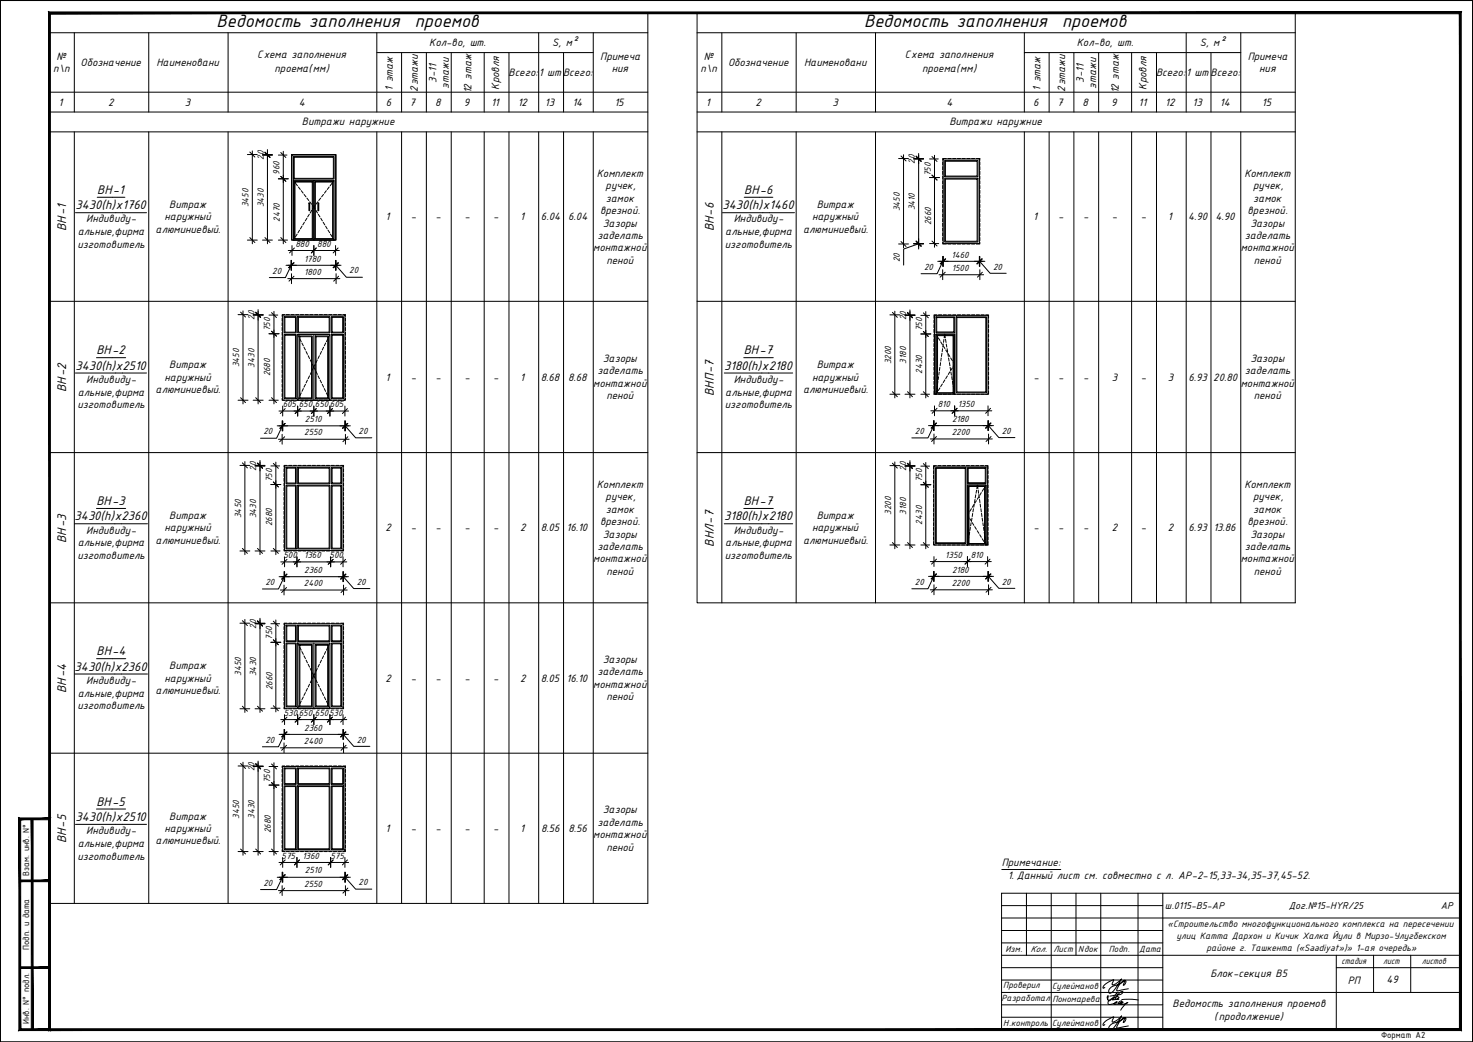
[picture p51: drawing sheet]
<svg xmlns="http://www.w3.org/2000/svg" width="594mm" height="420mm" viewBox="0 0 594 420" stroke-linecap="round" stroke-linejoin="round" font-family="sans-serif">
<defs><g id="words">
<g font-size="7.8">
<text x="87.3" y="10.9">Ведомость заполнения</text>
<text x="167.3" y="10.9">проемов</text>
<text x="348.5" y="10.9">Ведомость заполнения</text>
<text x="428.5" y="10.9">проемов</text>
</g>
<g font-size="5.4">
<text x="39.2" y="78.1">ВН-1</text>
<text x="300.1" y="78.1">ВН-6</text>
<text x="30.4" y="84.3">3430(h)х1760</text>
<text x="291.4" y="84.3">3430(h)х1460</text>
<text x="26.7" y="93.1" transform="rotate(-90 26.7 93.1)">ВН-1</text>
<text x="287.9" y="93.3" transform="rotate(-90 287.9 93.3)">ВН-6</text>
<text x="38.9" y="142.8">ВН-2</text>
<text x="300" y="142.8">ВН-7</text>
<text x="30.4" y="149">3430(h)х2510</text>
<text x="292.1" y="149">3180(h)х2180</text>
<text x="26.7" y="158.1" transform="rotate(-90 26.7 158.1)">ВН-2</text>
<text x="287.9" y="159.6" transform="rotate(-90 287.9 159.6)">ВНП-7</text>
<text x="38.9" y="203.6">ВН-3</text>
<text x="300" y="203.6">ВН-7</text>
<text x="30.1" y="209.8">3430(h)х2360</text>
<text x="292.1" y="209.8">3180(h)х2180</text>
<text x="26.7" y="218.9" transform="rotate(-90 26.7 218.9)">ВН-3</text>
<text x="287.9" y="220.4" transform="rotate(-90 287.9 220.4)">ВНЛ-7</text>
<text x="38.9" y="264.2">ВН-4</text>
<text x="30.1" y="270.4">3430(h)х2360</text>
<text x="26.7" y="279.4" transform="rotate(-90 26.7 279.4)">ВН-4</text>
<text x="38.9" y="324.8">ВН-5</text>
<text x="30.4" y="331">3430(h)х2510</text>
<text x="26.7" y="340.1" transform="rotate(-90 26.7 340.1)">ВН-5</text>
</g>
<g font-size="4.7">
<text x="103.8" y="23.6">Cхема заполнения</text>
<text x="173.1" y="18.4">Кол-во, шт.</text>
<text x="222.8" y="18.4">S, м²</text>
<text x="364.9" y="23.6">Cхема заполнения</text>
<text x="434.3" y="18.4">Кол-во, шт.</text>
<text x="483.9" y="18.4">S, м²</text>
<text x="21.4" y="29.2">п\п</text>
<text x="22.8" y="24.2">№</text>
<text x="32.5" y="26.7">Обозначение</text>
<text x="63.1" y="26.7">Наименовани</text>
<text x="110.7" y="28.9">проема(мм)</text>
<text x="242.1" y="24.2">Примеча</text>
<text x="246.7" y="29.2">ния</text>
<text x="282.6" y="29.2">п\п</text>
<text x="283.9" y="24.2">№</text>
<text x="293.6" y="26.7">Обозначение</text>
<text x="324.3" y="26.7">Наименовани</text>
<text x="371.9" y="28.9">проема(мм)</text>
<text x="503.2" y="24.2">Примеча</text>
<text x="507.9" y="29.2">ния</text>
<text x="176" y="33.3" transform="rotate(-90 176 33.3)">3-11</text>
<text x="181" y="35.7" transform="rotate(-90 181 35.7)">этажи</text>
<text x="205.1" y="30.7">Всего:1 штВсего:</text>
<text x="437.1" y="33.3" transform="rotate(-90 437.1 33.3)">3-11</text>
<text x="442.1" y="35.7" transform="rotate(-90 442.1 35.7)">этажи</text>
<text x="466.3" y="30.7">Всего:</text>
<text x="478.4" y="30.7">1 штВсего:</text>
<text x="158.5" y="36.6" transform="rotate(-90 158.5 36.6)">1 этаж</text>
<text x="168.5" y="36.9" transform="rotate(-90 168.5 36.9)">2этажи</text>
<text x="190.1" y="37.7" transform="rotate(-90 190.1 37.7)">12 этаж</text>
<text x="201.3" y="36.2" transform="rotate(-90 201.3 36.2)">Кровля</text>
<text x="419.6" y="36.6" transform="rotate(-90 419.6 36.6)">1 этаж</text>
<text x="429.6" y="36.9" transform="rotate(-90 429.6 36.9)">2этажи</text>
<text x="451.3" y="37.7" transform="rotate(-90 451.3 37.7)">12 этаж</text>
<text x="462.4" y="36.2" transform="rotate(-90 462.4 36.2)">Кровля</text>
<text x="23.5" y="42.7">1</text>
<text x="43.6" y="42.7">2</text>
<text x="74.5" y="42.7">3</text>
<text x="120.5" y="42.7">4</text>
<text x="155.6" y="42.7">6</text>
<text x="165.2" y="42.7">7</text>
<text x="175.5" y="42.7">8</text>
<text x="187" y="42.7">9</text>
<text x="198" y="42.7">11</text>
<text x="208.8" y="42.7">12</text>
<text x="219.8" y="42.7">13</text>
<text x="230.8" y="42.7">14</text>
<text x="247.8" y="42.7">15</text>
<text x="284.6" y="42.7">1</text>
<text x="304.7" y="42.7">2</text>
<text x="335.7" y="42.7">3</text>
<text x="381.7" y="42.7">4</text>
<text x="416.7" y="42.7">6</text>
<text x="426.3" y="42.7">7</text>
<text x="436.6" y="42.7">8</text>
<text x="448.2" y="42.7">9</text>
<text x="459.2" y="42.7">11</text>
<text x="469.9" y="42.7">12</text>
<text x="480.9" y="42.7">13</text>
<text x="492" y="42.7">14</text>
<text x="508.9" y="42.7">15</text>
<text x="121.8" y="50.2">Витражи наружние</text>
<text x="382.9" y="50.2">Витражи наружние</text>
<text x="240.7" y="71.3">Комплект</text>
<text x="501.9" y="71.3">Комплект</text>
<text x="244.3" y="76.3">ручек,</text>
<text x="505.4" y="76.3">ручек,</text>
<text x="68.2" y="83.8">Витраж</text>
<text x="244.3" y="81.3">замок</text>
<text x="329.4" y="83.8">Витраж</text>
<text x="505.5" y="81.3">замок</text>
<text x="34.8" y="89.7">Индивиду-</text>
<text x="66.4" y="88.9">наружный</text>
<text x="155.5" y="88.9">1</text>
<text x="165.7" y="88.9">-</text>
<text x="175.6" y="88.9">-</text>
<text x="187.3" y="88.9">-</text>
<text x="198.9" y="88.9">-</text>
<text x="209.8" y="88.9">1</text>
<text x="218.2" y="88.9">6.04</text>
<text x="229.2" y="88.9">6.04</text>
<text x="242" y="86.3">врезной.</text>
<text x="296" y="89.7">Индивиду-</text>
<text x="327.5" y="88.9">наружный</text>
<text x="416.6" y="88.9">1</text>
<text x="426.8" y="88.9">-</text>
<text x="436.8" y="88.9">-</text>
<text x="448.4" y="88.9">-</text>
<text x="460.1" y="88.9">-</text>
<text x="471" y="88.9">1</text>
<text x="479.2" y="88.9">4.90</text>
<text x="490.2" y="88.9">4.90</text>
<text x="503.2" y="86.3">врезной.</text>
<text x="31.3" y="94.8">альные,фирма</text>
<text x="62.7" y="93.9">алюминиевый.</text>
<text x="243.1" y="91.4">Зазоры</text>
<text x="292.5" y="94.8">альные,фирма</text>
<text x="323.9" y="93.9">алюминиевый.</text>
<text x="504.3" y="91.4">Зазоры</text>
<text x="31.2" y="100">изготовитель</text>
<text x="239.3" y="101.3">монтажной</text>
<text x="240.9" y="96.4">заделать</text>
<text x="292.4" y="100">изготовитель</text>
<text x="500.4" y="101.3">монтажной</text>
<text x="502" y="96.4">заделать</text>
<text x="244.6" y="106.3">пеной</text>
<text x="505.7" y="106.3">пеной</text>
<text x="68.2" y="148.5">Витраж</text>
<text x="243.1" y="146">Зазоры</text>
<text x="329.4" y="148.5">Витраж</text>
<text x="504.3" y="146">Зазоры</text>
<text x="34.8" y="154.3">Индивиду-</text>
<text x="66.4" y="153.5">наружный</text>
<text x="155.5" y="153.5">1</text>
<text x="165.7" y="153.5">-</text>
<text x="175.6" y="153.5">-</text>
<text x="187.3" y="153.5">-</text>
<text x="198.9" y="153.5">-</text>
<text x="209.8" y="153.5">1</text>
<text x="218.1" y="153.5">8.68</text>
<text x="229.2" y="153.5">8.68</text>
<text x="239.3" y="156">монтажной</text>
<text x="240.9" y="151">заделать</text>
<text x="296" y="154.3">Индивиду-</text>
<text x="327.5" y="153.5">наружный</text>
<text x="416.8" y="153.5">-</text>
<text x="426.8" y="153.5">-</text>
<text x="436.8" y="153.5">-</text>
<text x="448.4" y="153.5">3</text>
<text x="460.1" y="153.5">-</text>
<text x="471" y="153.5">3</text>
<text x="479.3" y="153.5">6.93</text>
<text x="489.3" y="153.5">20.80</text>
<text x="500.4" y="156">монтажной</text>
<text x="502" y="151">заделать</text>
<text x="31.3" y="159.5">альные,фирма</text>
<text x="62.7" y="158.5">алюминиевый.</text>
<text x="244.6" y="161">пеной</text>
<text x="292.5" y="159.5">альные,фирма</text>
<text x="323.9" y="158.5">алюминиевый.</text>
<text x="505.7" y="161">пеной</text>
<text x="31.2" y="164.7">изготовитель</text>
<text x="292.4" y="164.7">изготовитель</text>
<text x="240.7" y="196.8">Комплект</text>
<text x="501.9" y="196.8">Комплект</text>
<text x="244.3" y="201.8">ручек,</text>
<text x="505.4" y="201.8">ручек,</text>
<text x="68.2" y="209.3">Витраж</text>
<text x="244.3" y="206.8">замок</text>
<text x="329.4" y="209.3">Витраж</text>
<text x="505.5" y="206.8">замок</text>
<text x="34.8" y="215.1">Индивиду-</text>
<text x="66.4" y="214.3">наружный</text>
<text x="155.5" y="214.3">2</text>
<text x="165.7" y="214.3">-</text>
<text x="175.6" y="214.3">-</text>
<text x="187.3" y="214.3">-</text>
<text x="198.9" y="214.3">-</text>
<text x="209.8" y="214.3">2</text>
<text x="218.1" y="214.3">8.05</text>
<text x="228.5" y="214.3">16.10</text>
<text x="242" y="211.8">врезной.</text>
<text x="296" y="215.1">Индивиду-</text>
<text x="327.5" y="214.3">наружный</text>
<text x="416.8" y="214.3">-</text>
<text x="426.8" y="214.3">-</text>
<text x="436.8" y="214.3">-</text>
<text x="448.4" y="214.3">2</text>
<text x="460.1" y="214.3">-</text>
<text x="471" y="214.3">2</text>
<text x="479.3" y="214.3">6.93</text>
<text x="489.4" y="214.3">13.86</text>
<text x="503.2" y="211.8">врезной.</text>
<text x="31.3" y="220.3">альные,фирма</text>
<text x="62.7" y="219.3">алюминиевый.</text>
<text x="240.9" y="221.8">заделать</text>
<text x="243.1" y="216.8">Зазоры</text>
<text x="292.5" y="220.3">альные,фирма</text>
<text x="323.9" y="219.3">алюминиевый.</text>
<text x="502" y="221.8">заделать</text>
<text x="504.3" y="216.8">Зазоры</text>
<text x="31.2" y="225.5">изготовитель</text>
<text x="239.3" y="226.8">монтажной</text>
<text x="292.4" y="225.5">изготовитель</text>
<text x="500.4" y="226.8">монтажной</text>
<text x="244.6" y="231.8">пеной</text>
<text x="505.7" y="231.8">пеной</text>
<text x="68.2" y="269.9">Витраж</text>
<text x="243.1" y="267.4">Зазоры</text>
<text x="34.8" y="275.7">Индивиду-</text>
<text x="66.4" y="274.9">наружный</text>
<text x="155.5" y="274.9">2</text>
<text x="165.7" y="274.9">-</text>
<text x="175.6" y="274.9">-</text>
<text x="187.3" y="274.9">-</text>
<text x="198.9" y="274.9">-</text>
<text x="209.8" y="274.9">2</text>
<text x="218.1" y="274.9">8.05</text>
<text x="228.5" y="274.9">16.10</text>
<text x="240.9" y="272.4">заделать</text>
<text x="31.3" y="280.9">альные,фирма</text>
<text x="62.7" y="279.9">алюминиевый.</text>
<text x="239.3" y="277.4">монтажной</text>
<text x="31.2" y="286">изготовитель</text>
<text x="244.6" y="282.4">пеной</text>
<text x="243.1" y="328">Зазоры</text>
<text x="66.4" y="335.5">наружный</text>
<text x="68.2" y="330.5">Витраж</text>
<text x="155.5" y="335.5">1</text>
<text x="165.7" y="335.5">-</text>
<text x="175.6" y="335.5">-</text>
<text x="187.3" y="335.5">-</text>
<text x="198.9" y="335.5">-</text>
<text x="209.8" y="335.5">1</text>
<text x="218.2" y="335.5">8.56</text>
<text x="229.2" y="335.5">8.56</text>
<text x="240.9" y="333">заделать</text>
<text x="31.3" y="341.5">альные,фирма</text>
<text x="34.8" y="336.3">Индивиду-</text>
<text x="62.7" y="340.5">алюминиевый.</text>
<text x="239.3" y="338">монтажной</text>
<text x="31.2" y="346.7">изготовитель</text>
<text x="244.6" y="343">пеной</text>
<text x="404" y="349.4">Примечание:</text>
<text x="406.4" y="354.4">1. Данный лист см. совместно с л. АР-2-15,33-34,35-37,45-52.</text>
<text x="488.1" y="394">Блок-секция B5</text>
<text x="543.6" y="396.7">РП</text>
<text x="559.2" y="396.4">49</text>
<text x="472.9" y="406.1">Ведомость заполнения проемов</text>
<text x="489.8" y="411.4">(продолжение)</text>
</g>
<g font-size="4.3">
<text x="469.7" y="366.4">ш.0115-B5-АР</text>
<text x="519.8" y="366.4">Дог.№15-HYR/25</text>
<text x="581.1" y="366.4">АР</text>
</g>
<g font-size="4">
<text x="470.9" y="373.9">«Строительство многофункционального комплекса на пересечении</text>
<text x="474.4" y="378.7">улиц Катта Дархон и Кичик Халка Йули в Мирзо-Улугбекском</text>
<text x="486.6" y="383.3">районе г. Ташкента («Saadiyat»)» 1-ая очередь»</text>
<text x="541.1" y="388.7">стадия</text>
<text x="557.9" y="388.8">лист</text>
<text x="573.5" y="388.9">листов</text>
</g>
<g font-size="3.9">
<text x="106.4" y="64.5" transform="rotate(-90 106.4 64.5)">20</text>
<text x="112.7" y="70.4" transform="rotate(-90 112.7 70.4)">960</text>
<text x="369" y="66" transform="rotate(-90 369 66)">20</text>
<text x="375.4" y="71.1" transform="rotate(-90 375.4 71.1)">750</text>
<text x="100.3" y="83.6" transform="rotate(-90 100.3 83.6)">3450</text>
<text x="106.4" y="83.7" transform="rotate(-90 106.4 83.7)">3430</text>
<text x="112.9" y="89.4" transform="rotate(-90 112.9 89.4)">2470</text>
<text x="362.9" y="85.1" transform="rotate(-90 362.9 85.1)">3450</text>
<text x="369" y="84.9" transform="rotate(-90 369 84.9)">3410</text>
<text x="375.6" y="90.8" transform="rotate(-90 375.6 90.8)">2660</text>
<text x="119.2" y="99.5">880</text>
<text x="127.9" y="99.5">880</text>
<text x="122.6" y="105.5">1780</text>
<text x="363" y="105.7" transform="rotate(-90 363 105.7)">20</text>
<text x="383.8" y="103.9">1460</text>
<text x="109.8" y="110.4">20</text>
<text x="122.7" y="110.9">1800</text>
<text x="140.9" y="110.3">20</text>
<text x="372.7" y="108.8">20</text>
<text x="383.9" y="109.3">1500</text>
<text x="400.5" y="108.7">20</text>
<text x="102.6" y="129" transform="rotate(-90 102.6 129)">20</text>
<text x="365.5" y="129.1" transform="rotate(-90 365.5 129.1)">20</text>
<text x="109" y="133.5" transform="rotate(-90 109 133.5)">750</text>
<text x="371.9" y="133.6" transform="rotate(-90 371.9 133.6)">750</text>
<text x="96.5" y="148.1" transform="rotate(-90 96.5 148.1)">3450</text>
<text x="102.6" y="148.2" transform="rotate(-90 102.6 148.2)">3430</text>
<text x="359.4" y="146.8" transform="rotate(-90 359.4 146.8)">3200</text>
<text x="365.5" y="146.6" transform="rotate(-90 365.5 146.6)">3180</text>
<text x="109" y="151.8" transform="rotate(-90 109 151.8)">2680</text>
<text x="371.9" y="150.7" transform="rotate(-90 371.9 150.7)">2430</text>
<text x="114" y="164.3">605</text>
<text x="120.5" y="164.3">650</text>
<text x="127" y="164.3">650</text>
<text x="133.1" y="164.3">605</text>
<text x="378.2" y="164.2">810</text>
<text x="386.2" y="164.2">1350</text>
<text x="123" y="170.2">2510</text>
<text x="384" y="170.1">2180</text>
<text x="106.3" y="175.2">20</text>
<text x="122.7" y="175.6">2550</text>
<text x="144.7" y="175">20</text>
<text x="369" y="175.1">20</text>
<text x="383.8" y="175.5">2200</text>
<text x="404" y="174.9">20</text>
<text x="103.4" y="189.8" transform="rotate(-90 103.4 189.8)">20</text>
<text x="365.5" y="189.9" transform="rotate(-90 365.5 189.9)">20</text>
<text x="109.7" y="194.5" transform="rotate(-90 109.7 194.5)">750</text>
<text x="371.9" y="194.4" transform="rotate(-90 371.9 194.4)">750</text>
<text x="97.3" y="208.9" transform="rotate(-90 97.3 208.9)">3450</text>
<text x="103.4" y="209" transform="rotate(-90 103.4 209)">3430</text>
<text x="359.4" y="207.6" transform="rotate(-90 359.4 207.6)">3200</text>
<text x="365.5" y="207.5" transform="rotate(-90 365.5 207.5)">3180</text>
<text x="109.8" y="212.3" transform="rotate(-90 109.8 212.3)">2680</text>
<text x="371.9" y="211.5" transform="rotate(-90 371.9 211.5)">2430</text>
<text x="114.3" y="225">500</text>
<text x="122.7" y="225">1360</text>
<text x="132.9" y="225">500</text>
<text x="381.3" y="225">1350</text>
<text x="391.5" y="225">810</text>
<text x="122.7" y="231">2360</text>
<text x="384" y="230.9">2180</text>
<text x="107" y="236">20</text>
<text x="122.6" y="236.4">2400</text>
<text x="143.9" y="235.8">20</text>
<text x="369" y="235.9">20</text>
<text x="383.8" y="236.3">2200</text>
<text x="404" y="235.8">20</text>
<text x="103.4" y="253.4" transform="rotate(-90 103.4 253.4)">20</text>
<text x="109.7" y="257.9" transform="rotate(-90 109.7 257.9)">750</text>
<text x="97.3" y="272.5" transform="rotate(-90 97.3 272.5)">3450</text>
<text x="103.4" y="272.6" transform="rotate(-90 103.4 272.6)">3430</text>
<text x="109.9" y="278.3" transform="rotate(-90 109.9 278.3)">2660</text>
<text x="114.5" y="288.7">530</text>
<text x="120.5" y="288.7">650</text>
<text x="127" y="288.7">650530</text>
<text x="107" y="299.6">20</text>
<text x="122.7" y="294.6">2360</text>
<text x="143.9" y="299.5">20</text>
<text x="122.6" y="300">2400</text>
<text x="102.6" y="311" transform="rotate(-90 102.6 311)">20</text>
<text x="109" y="315.7" transform="rotate(-90 109 315.7)">750</text>
<text x="96.5" y="330.1" transform="rotate(-90 96.5 330.1)">3450</text>
<text x="102.6" y="330.2" transform="rotate(-90 102.6 330.2)">3430</text>
<text x="109.2" y="336" transform="rotate(-90 109.2 336)">2680</text>
<text x="113.5" y="346.2">575</text>
<text x="122" y="346.2">1360</text>
<text x="133.3" y="346.2">575</text>
<text x="11.7" y="353.1" transform="rotate(-90 11.7 353.1)">Взам. инв. N°</text>
<text x="123" y="352.2">2510</text>
<text x="106.3" y="357.2">20</text>
<text x="122.7" y="357.6">2550</text>
<text x="144.7" y="357">20</text>
<text x="11.7" y="383.1" transform="rotate(-90 11.7 383.1)">Подп. и дата</text>
<text x="405.5" y="383.9">Изм.</text>
<text x="415.6" y="383.9">Кол.</text>
<text x="424.9" y="383.9">Лист</text>
<text x="434.8" y="383.9">Nдок</text>
<text x="447.2" y="383.9">Подп.</text>
<text x="459.5" y="383.8">Дата</text>
<text x="404.6" y="398.6">Проверил</text>
<text x="424.3" y="398.7">Сулейманов</text>
<text x="403.9" y="403.6">Разработал</text>
<text x="424.4" y="403.9">Пономарева</text>
<text x="11.7" y="412.9" transform="rotate(-90 11.7 412.9)">Инв. N° подл.</text>
<text x="404.6" y="413.6">Н.контроль</text>
<text x="424.3" y="413.7">Сулейманов</text>
<text x="557" y="418.7">Формат А2</text>
</g>
</g></defs>
<path d="M0 .2h593.9v420h-593.9v-420h593.9v420h-593.9z" fill="none" stroke="#000" stroke-width=".4"/>
<g fill="#000" stroke="#000" stroke-width=".4">
<path d="M0 .1v.3zM593.8 420.1l.2 .1z"/>
<path d="M8 355.5h12v-.7zM8 354.8h12l-12 .7z"/>
<path d="M8 390.5h12v-.7zM8 389.8h12l-12 .7z"/>
<path d="M8.3 414.8l-.7 .7 12-.7zM7.6 415.5l12-.7 .7 .7zM19.6 330.5v84.3l.7 .7zM20.3 329.8v85.7l-.7-85zM8.3 330.5h11.3l.7-.7zM7.6 329.8h12.7l-12 .7zM7.6 329.8l.7 85v-84.3zM7.6 329.8l.7 85-.7 .7z"/>
<path d="M12.6 330.2v85h.7zM12.6 330.2h.7v85z"/>
<path d="M20.3 414.8l-.7 .7 569-.7zM19.6 415.5l569-.7 .7 .7zM588.6 5.5v409.3l.7 .7zM588.6 5.5l.7-.7v410.7zM20.3 5.5h568.3l.7-.7zM19.6 4.8h569.7l-569 .7zM19.6 4.8l.7 410v-409.3zM19.6 4.8l.7 410-.7 .7z"/>
</g>
<g fill="none" stroke="#000" stroke-width=".4">
<path d="M403.9 360.2h185v55h-185zM403.9 370.2h185M403.9 375.2h65.1M403.9 365.2h65.1M414 360.2v25M424 360.2v55M434 360.2v25M443.9 360.2v55M459 360.2v55M469 360.2v55M403.9 385.2h185M403.9 380.2h65.1"/>
<path d="M403.9 390.2h65.1M403.9 395.2h65.1M445.6 398.1l-.1 .1a.39 .39 0 0 1-.7 .1 .39 .39 0 0 1 .2-.6 8.8 8.8 0 0 1 4-2.6h.2l-.3 .6a.9 .9 0 0 0-.2 1.4l1.3-.4 2.3-2-2.9 4.5a2.2 2.2 0 0 1-1.9 1.3l-.2-.1a2.38 2.38 0 0 1 2.4-3 7.8 7.8 0 0 0 4-2.2l-.7 2.1 .6-.3a.97 .97 0 0 0 .1-1.7 5.3 5.3 0 0 0-3.3 4.2l4.7-.8M538.9 390.2h50M538.9 385.2v30M554 385.2v15M569 385.2v15M403.9 400.2h185M403.9 405.2h65.1M403.9 410.2h65.1M445.6 413.1l-.1 .1a.4 .4 0 0 1-.7 .1 .4 .4 0 0 1 .2-.6 8.8 8.8 0 0 1 4-2.7l.2 .1-.3 .6a.88 .88 0 0 0-.2 1.4l1.9-.8 1.7-1.6-1.2 2a8.8 8.8 0 0 1-3 3.7 .52 .52 0 0 1-.6 .1 .52 .52 0 0 1-.3-.5 2.68 2.68 0 0 1 2.5-2.6 8.3 8.3 0 0 0 4-2.2l-.7 2.1 .6-.3a.97 .97 0 0 0 .1-1.7l-1 .4-1.3 1.5a2.35 2.35 0 0 0-.9 2.3l4.6-.8"/>
</g>
<!-- layer: 1 -->
<path d="M447.6 401.7l3.3-.5a1.51 1.51 0 0 0 1.9-1.4 1.98 1.98 0 0 0-2 1.4l-.8 1a.42 .42 0 0 0-.2 .6 .42 .42 0 0 0 .7 0l.5-.2a.44 .44 0 0 0 .2-.7 .44 .44 0 0 0-.7 0l-1 .4a.7 .7 0 0 0-.7 .9l2.5-.2M449.8 402.1l-1.4 .5a1.64 1.64 0 0 0-1.4 2.3 3.6 3.6 0 0 0 3.1-.5l.5-.4-.7 .2a.44 .44 0 0 0-.5 .3 .44 .44 0 0 0 .1 .5l1.2-.1 1.4-.7 .4-.3-.3-.3a.99 .99 0 0 0-1 1.2h.7l1-.6a.56 .56 0 0 0-.8 .1 .56 .56 0 0 0 .2 .8 .56 .56 0 0 0 .8-.1l1.7-.8-1.2 .9-1.6 2.2M450.6 400.5l.2-.3-1.9 2.1a1.71 1.71 0 0 1-1.8 1.1l-.2-.2a1.13 1.13 0 0 1 .1-1.7l-.2 1.6M452.4 403.1l2.9-.2 3.8 .3" fill="none" stroke="#000" stroke-width=".4"/>
<!-- layer: 0 -->
<g fill="none" stroke="#000" stroke-width=".4">
<path d="M20 5.2h241.3v359.1h-241.3zM20 13.2h241.3M30 13.2v32M60 13.2v32M92 13.2v32M152 13.2v32M217.3 13.2v32M239.3 13.2v32M281.1 5.2h241.3v237.9h-241.3zM281.1 13.2h241.3M291.1 13.2v32M321.1 13.2v32"/>
<path d="M353.1 13.2v32M413.1 13.2v32M478.4 13.2v32M500.4 13.2v32M20 37.2h241.3M152 21.2h87.3M162 21.2v24M172 21.2v24M182 21.2v24M195.3 21.2v24M205.3 21.2v24M227.3 21.2v24"/>
<path d="M281.1 37.2h241.3M413.1 21.2h87.3M423.1 21.2v24M433.1 21.2v24M443.1 21.2v24M456.4 21.2v24M466.4 21.2v24M488.4 21.2v24M20 45.2h241.3M20 53.2h241.3M30 53.2v311.1M60 53.2v311.1"/>
<path d="M92 53.2v311.1M152 53.2v311.1M162 53.2v311.1M172 53.2v311.1M182 53.2v311.1M195.3 53.2v311.1M205.3 53.2v311.1M217.3 53.2v311.1M227.3 53.2v311.1M239.3 53.2v311.1M281.1 45.2h241.3M281.1 53.2h241.3"/>
<path d="M291.1 53.2v189.9M321.1 53.2v189.9M353.1 53.2v189.9M413.1 53.2v189.9M423.1 53.2v189.9M433.1 53.2v189.9M443.1 53.2v189.9M456.4 53.2v189.9M466.4 53.2v189.9M478.4 53.2v189.9M488.4 53.2v189.9M500.4 53.2v189.9"/>
<path d="M39.2 79.5h11.2M100.8 61.3l2 2M106.8 61.5l2.1 2M106.8 61.3l2.1 2M113.2 71.1l2.1 2M113.2 61.5l2.1 2M117.6 62.3h18v34.5h-18zM300.1 79.5h11.6M363.4 62.9l2 2M369.5 63.1l2 2M369.5 62.9l2 2M375.9 70.6l2 2"/>
<path d="M375.9 63.1l2 2M30.4 85.8h28.7M100.8 95.8l2 2M106.8 95.8l2.1 2M113.2 95.8l2.1 2M118.7 100l-1.9 2M127.6 100l-2 2M136.4 100l-2 2M291.4 85.8h29M363.4 97.4l2 2M369.5 97.2l2 2M369.5 97.4l2 2"/>
<path d="M375.9 97.2l2 2M118.4 106l-2 2M118.6 111.4l-2.1 2M118.6 106l-2.1 2M136.4 106l-2 2M136.6 111.4l-2 2M136.6 106l-2 2M381.2 109.8l-2 2M381.2 104.4l-2 2M381.4 104.4l-2 2M396 104.4l-2 2M396.2 109.8l-2 2"/>
<path d="M396.2 104.4l-2 2M20 121.5h241.3M97 125.9l2 1.9M103.1 126.1l2 2M103.1 125.9l2 1.9M109.5 133.6l2 2M109.5 126.1l2 2M281.1 121.5h241.3M359.9 125.9l2 2.1M366 126.2l2 1.9M366 125.9l2 2.1M372.4 133.6l2 2.1"/>
<path d="M372.4 126.2l2 1.9M30.4 150.4h28.7M38.9 144.2h11.8M292.1 150.4h27.6M300 144.2h11.9M359.9 157.9l2 2.1M366 157.9l2 2.1M372.4 157.9l2 2.1M97 160.4l2 1.9M103.1 160.4l2 1.9M109.5 160.4l2 1.9M114.8 176.1l-2 2"/>
<path d="M114.8 170.7l-2 2M115 170.7l-2 2M115 164.8l-2 2M121.1 164.8l-2.1 2M127.6 164.8l-2 2M134.1 164.8l-2 2M140.1 170.7l-2 2M140.1 164.8l-2 2M140.3 176.1l-2 2M140.3 170.7l-2 2M377.5 170.6l-2 2M377.7 176l-2 2"/>
<path d="M377.7 170.6l-2 2M377.9 164.6l-2 2.1M386 164.6l-2 2.1M399.5 170.6l-2 2M399.5 164.6l-2 2.1M399.7 176l-2 2M399.7 170.6l-2 2M20 182.5h241.3M97.7 186.6l2.1 2.1M103.8 186.9l2.1 1.9M103.8 186.6l2.1 2.1M110.2 194.4l2.1 1.9"/>
<path d="M110.2 186.9l2.1 1.9M281.1 182.5h241.3M359.9 186.8l2 2M366 186.9l2 2.1M366 186.8l2 2M372.4 194.5l2 2M372.4 186.9l2 2.1M30.1 211.2h29.4M38.9 205h11.8M292.1 211.2h27.6M300 205h11.9M359.9 218.8l2 2"/>
<path d="M366 218.8l2 2M372.4 218.8l2 2M97.7 221.1l2.1 2M103.8 221.1l2.1 2M110.2 221.1l2.1 2M115.6 236.9l-2 2M115.6 231.5l-2 2M115.7 231.5l-2 2M115.7 225.6l-2 1.9M120.8 225.6l-2.1 1.9M134.4 225.6l-2 1.9M139.4 231.5l-2 2"/>
<path d="M139.4 225.6l-2 1.9M139.6 236.9l-2.1 2M139.6 231.5l-2.1 2M377.5 231.4l-2 2M377.7 236.8l-2 2M377.7 231.4l-2 2M377.7 225.5l-2 2M391.2 225.5l-2 2M399.3 225.5l-2 2M399.5 231.4l-2 2M399.7 236.8l-2 2M399.7 231.4l-2 2"/>
<path d="M20 243.1h241.3M97.7 250.3l2.1 2M103.8 250.5l2.1 2M103.8 250.3l2.1 2M110.2 258l2.1 2M110.2 250.5l2.1 2M30.1 271.8h29.4M38.9 265.6h11.8M97.7 284.8l2.1 2M103.8 284.8l2.1 2M110.2 284.6l2.1 2M115.6 295.1l-2 2"/>
<path d="M115.7 295.1l-2 2M115.7 289.2l-2 2M121.1 289.2l-2.1 2M127.6 289.2l-2 2M134.1 289.2l-2 2M139.4 295.1l-2 2M139.4 289.2l-2 2M139.6 295.1l-2.1 2M20 303.7h241.3M97 307.8l2 2.1M103.1 308.1l2 1.9M103.1 307.8l2 2.1"/>
<path d="M109.5 315.6l2 1.9M109.5 308.1l2 1.9M115.6 300.5l-2 2.1M139.6 300.5l-2.1 2.1M30.4 332.4h28.7M38.9 326.2h11.7M97 342.3l2 2M103.1 342.3l2 2M109.5 342.3l2 2M114.8 358.1l-2 2M114.8 352.7l-2 2M115 352.7l-2 2"/>
<path d="M115 346.8l-2 1.9M120.8 346.8l-2.1 1.9M134.4 346.8l-2 1.9M140.1 352.7l-2 2M140.1 346.8l-2 1.9M140.3 358.1l-2 2M140.3 352.7l-2 2M404 350.6h23.8"/>
</g>
<g fill="none" stroke="#000" stroke-width=".4">
<path d="M117.8 62.5h17.5v34.3h-17.5zM118.4 72.8h8.2v24h-8.2zM118.4 63.1h16.3v9.1h-16.3zM118.4 72.8l.4 .6M118.7 63.4h15.8v8.5h-15.8zM118.7 73.2h7.5v23.2h-7.5zM119 73.4h6.9v22.8h-6.9zM119.2 73.9l.8 1M120.4 75.4l.7 1M121.5 76.9l.8 1M122.6 78.4l.8 1M123.8 79.9l.7 1"/>
<path d="M126.6 72.8h8.1v24h-8.1zM127 73.2h7.4v23.2h-7.4zM127.2 73.4h7v22.8h-7zM129.3 79.9l-.7 1M130.5 78.4l-.8 1M131.6 76.9l-.7 1M132.8 75.4l-.8 1M133.9 73.9l-.8 1M134.7 72.8l-.4 .6M380.2 65.3v1.2M380.2 67.2v1.3M380.2 69.1v1.3"/>
<path d="M380.2 71v1.3M380.2 72.9v1.3M380.2 74.8v1.3M380.2 76.7v1.3M380.2 78.6v1.3M380.4 64.1h14.6v34.1h-14.6zM381 71.9h13.4v25.7h-13.4zM381 64.7h13.4v6.6h-13.4zM381.3 72.2h12.8v25.1h-12.8zM381.3 65h12.8v6h-12.8zM381.7 63.9h-1.5v.7M382.3 63.9h1.3"/>
<path d="M384.2 63.9h1.3M386.1 63.9h1.3M388 63.9h1.3M389.9 63.9h1.3M391.8 63.9h1.3M393.7 63.9h1.5v.7M395.2 65.3v1.2M395.2 67.2v1.3M395.2 69.1v1.3M395.2 71v1.3M395.2 72.9v1.3M395.2 74.8v1.3"/>
<path d="M395.2 76.7v1.3M395.2 78.6v1.3M118.9 96l-.5 .8M119.8 94.4l-.6 1.1M120.8 92.8l-.6 1.1M121.8 91.2l-.6 1.1M122.8 89.6l-.7 1.1M123.8 88l-.7 1.1M124.6 81.9h.3v3.1h-.3zM124.8 86.4l-.7 1.1M124.9 81.4l.8 .9M125.7 84.8l-.6 1.1"/>
<path d="M126.1 82.8l.5 .7-.5 .8M127 82.8l-.4 .7 .4 .8M127.4 84.8l.7 1.1M128.2 81.9h.4v3.1h-.4zM128.2 81.4l-.8 .9M128.4 86.4l.6 1.1M129.4 88l.6 1.1M130.3 89.6l.7 1.1M131.3 91.2l.7 1.1M132.3 92.8l.7 1.1M133.3 94.4l.6 1.1M134.2 96l.5 .8"/>
<path d="M380.2 97.7v.7h1.5M380.2 80.5v1.3M380.2 82.4v1.3M380.2 84.3v1.3M380.2 86.2v1.3M380.2 88.1v1.3M380.2 90v1.3M380.2 91.9v1.3M380.2 93.9v1.2M380.2 95.8v1.2M382.3 98.4h1.3M384.2 98.4h1.3"/>
<path d="M386.1 98.4h1.3M388 98.4h1.3M389.9 98.4h1.3M391.8 98.4h1.3M395.2 97.7v.7h-1.5M395.2 80.5v1.3M395.2 82.4v1.3M395.2 84.3v1.3M395.2 86.2v1.3M395.2 88.1v1.3M395.2 90v1.3M395.2 91.9v1.3"/>
<path d="M395.2 93.9v1.2M395.2 95.8v1.2M113.8 128.2v1.3M113.8 130.1v1.3M113.8 132v1.3M113.8 133.9v1.3M113.8 135.8v1.3M113.8 137.8v1.2M113.8 139.7v1.2M114 127h25.1v34.4h-25.1zM114.6 127.7h4.9v6.5h-4.9zM114.6 134.9h4.9v25.8h-4.9z"/>
<path d="M114.8 126.9h-1v.7M114.9 128h4.3v5.9h-4.3zM114.9 135.2h4.3v25.2h-4.3zM115.4 126.9h1.3M117.3 126.9h1.3M119.3 126.9h1.2M120.1 127.7h13v6.5h-13zM120.1 134.9h13v26.5h-13zM120.1 134.9l.5 1.1M120.4 128h12.4v5.9h-12.4zM120.6 135.5h5.3v25.2h-5.3zM120.9 136.6l.6 1.2"/>
<path d="M120.9 135.8h4.7v24.6h-4.7zM121.2 126.9h1.2M121.8 138.3l.5 1.1M122.6 140l.6 1.1M123.1 126.9h1.2M125 126.9h1.2M126.6 134.9v26.5M126.9 126.9h1.2M127.2 135.5h5.3v25.2h-5.3zM127.5 135.8h4.7v24.6h-4.7zM128.8 126.9h1.2M130.5 140l-.5 1.1"/>
<path d="M130.7 126.9h1.3M131.4 138.3l-.6 1.1M132.2 136.6l-.5 1.2M132.6 126.9h1.3M133.1 134.9l-.6 1.1M133.6 134.9h4.9v25.8h-4.9zM133.6 127.7h4.9v6.5h-4.9zM133.9 135.2h4.3v25.2h-4.3zM133.9 128h4.3v5.9h-4.3zM134.5 126.9h1.3M136.4 126.9h1.3M138.3 126.9h1v.7"/>
<path d="M139.3 128.2v1.3M139.3 130.1v1.3M139.3 132v1.3M139.3 133.9v1.3M139.3 135.8v1.3M139.3 137.8v1.2M139.3 139.7v1.2M376.7 129v1.3M376.7 130.9v1.3M376.7 132.8v1.3M376.7 134.7v1.3M376.7 136.6v1.3"/>
<path d="M376.7 138.5v1.3M376.9 127.2h21.6v31.8h-13.5v-24.3h-7.5v24.3h-.6zM377.5 127.8h7.5v6.4h-7.5zM377.5 134.7h7.5v24.3h-7.5zM377.5 134.7l.6 1M377.8 128.1h6.9v5.8h-6.9zM377.9 127h-1.2v1.4M377.9 135.2h6.7v23.3h-6.7zM378.1 135.3h6.3v23.1h-6.3zM378.4 136.2l.7 1.1M378.5 127h1.3M379.4 137.8l.7 1.1"/>
<path d="M380.4 127h1.3M380.4 139.4l.7 1.1M380.4 138.7l-.2 1.3M380.7 136.8l-.2 1.2M380.8 136.2l.2-1.5 .3 1.5M381.3 136.8l.3 1.3M381.6 138.7l.2 1.3M382.3 127h1.3M384.2 127h1.3M385.6 127.8h12.3v30.6h-12.3zM385.9 128.1h11.7v30h-11.7zM386.1 127h1.3"/>
<path d="M388 127h1.3M389.9 127h1.3M391.8 127h1.3M393.7 127h1.3M395.6 127h1.3M397.6 127h1.1v1.4M398.7 129v1.3M398.7 130.9v1.3M398.7 132.8v1.3M398.7 134.7v1.3M398.7 136.6v1.3M398.7 138.5v1.3"/>
<path d="M113.8 141.6v1.2M113.8 143.5v1.2M113.8 145.4v1.2M113.8 147.3v1.2M113.8 149.2v1.3M113.8 151.1v1.3M113.8 153v1.3M113.8 154.9v1.3M113.8 156.8v1.3M113.8 158.7v1.3M121.5 158.4l-.6 1.2M122.3 156.7l-.5 1.1"/>
<path d="M123.2 155l-.6 1.1M123.4 141.7l.6 1.2M124 153.2l-.6 1.2M124.3 143.4l.5 1.2M124.8 151.6l-.5 1.1M125.1 145.1l.6 1.2M125.7 149.8l-.6 1.2M126 146.9l.6 1.1-.7 1.3M127.1 146.9l-.5 1.1 .6 1.3M127.5 149.8l.5 1.2M128 145.1l-.6 1.2M128.3 151.6l.5 1.1"/>
<path d="M128.8 143.4l-.5 1.2M129.1 153.2l.6 1.2M129.7 141.7l-.6 1.2M130 155l.5 1.1M130.8 156.7l.5 1.1M131.6 158.4l.6 1.2M139.3 141.6v1.2M139.3 143.5v1.2M139.3 145.4v1.2M139.3 147.3v1.2M139.3 149.2v1.3M139.3 151.1v1.3"/>
<path d="M139.3 153v1.3M139.3 154.9v1.3M139.3 156.8v1.3M139.3 158.7v1.3M376.7 140.4v1.3M376.7 142.3v1.3M376.7 144.2v1.3M376.7 146.1v1.3M376.7 148v1.3M376.7 149.9v1.3M376.7 151.8v1.3M376.7 153.8v1.2"/>
<path d="M376.7 155.7v1.2M376.7 157.6v1.4h1.2M377.7 157.5l-.2 1.5 .6-1M378 155.7l-.2 1.2M378.2 153.8l-.1 1.2M378.5 159h1.3M378.5 151.9l-.2 1.3M378.8 150l-.2 1.3M379.1 148.1l-.2 1.3M379.1 156.4l-.7 1.1M379.3 146.2l-.1 1.3M379.6 144.4l-.2 1.2"/>
<path d="M379.9 142.5l-.2 1.2M380.1 154.8l-.7 1.1M380.2 140.6l-.2 1.2M380.4 159h1.3M381.1 153.2l-.7 1.1M381.4 141.1l.7 1.1M382 140.6l.2 1.3M382.1 151.6l-.7 1.1M382.3 142.5l.2 1.2M382.3 159h1.3M382.4 142.7l.7 1.1M382.6 144.4l.2 1.2"/>
<path d="M382.9 146.2l.2 1.3M383.1 149.9l-.7 1.1M383.2 148.1l.2 1.3M383.4 144.3l.7 1.1M383.5 150l.2 1.3M383.8 151.9l.2 1.2M384.1 148.3l-.7 1.1M384.1 153.8l.2 1.2M384.2 159h1.3M384.4 145.9l.6 1-.6 .9M384.5 155.6l.1 1.3M384.8 157.5l.2 1.5"/>
<path d="M386.1 159h1.3M388 159h1.3M389.9 159h1.3M391.8 159h1.3M393.7 159h1.3M395.6 159h1.3M398.7 157.6v1.4h-1.1M398.7 140.4v1.3M398.7 142.3v1.3M398.7 144.2v1.3M398.7 146.1v1.3M398.7 148v1.3"/>
<path d="M398.7 149.9v1.3M398.7 151.8v1.3M398.7 153.8v1.2M398.7 155.7v1.2M113.8 160.6v.8h1M115.4 161.4h1.3M117.3 161.4h1.3M119.3 161.4h1.2M120.6 160.1l-.5 1.3M121.2 161.4h1.2M123.1 161.4h1.2M125 161.4h1.2"/>
<path d="M126.9 161.4h1.2M128.8 161.4h1.2M130.7 161.4h1.3M132.5 160.1l.6 1.3M132.6 161.4h1.3M134.5 161.4h1.3M136.4 161.4h1.3M139.3 160.6v.8h-1M114.6 189v1.3M114.6 190.9v1.3M114.6 192.8v1.3M114.6 194.7v1.3"/>
<path d="M114.6 196.6v1.3M114.6 198.5v1.3M114.8 187.9h23.5v34.1h-23.5zM115.4 188.5h4.1v6.6h-4.1zM115.4 195.7h4.1v25.7h-4.1zM115.7 188.8h3.5v6h-3.5zM115.7 196h3.5v25.1h-3.5zM115.8 187.7h-1.2v.7M116.4 187.7h1.3M118.3 187.7h1.3M120.1 188.5h13v6.6h-13zM120.1 195.7h13v25.7h-13z"/>
<path d="M120.2 187.7h1.3M120.4 188.8h12.4v6h-12.4zM120.4 196h12.4v25.1h-12.4zM122.1 187.7h1.3M124 187.7h1.3M125.9 187.7h1.3M127.8 187.7h1.3M129.8 187.7h1.2M131.7 187.7h1.2M133.6 187.7h1.2M133.6 195.7h4.2v25.7h-4.2zM133.6 188.5h4.2v6.6h-4.2z"/>
<path d="M133.9 196h3.6v25.1h-3.6zM133.9 188.8h3.6v6h-3.6zM135.5 187.7h1.2M137.4 187.7h1.2v.7M138.6 189v1.3M138.6 190.9v1.3M138.6 192.8v1.3M138.6 194.7v1.3M138.6 196.6v1.3M138.6 198.5v1.3M376.5 189.8v1.3M376.5 191.7v1.3"/>
<path d="M376.5 193.6v1.3M376.5 195.5v1.3M376.5 197.4v1.3M376.5 199.3v1.3M376.7 188h21.6v31.8h-.6v-24.2h-7.5v24.2h-13.5zM377.3 188.6h12.3v30.6h-12.3zM377.6 188.8h11.7v30.1h-11.7zM377.7 187.7h-1.2v1.4M378.3 187.7h1.3M380.2 187.7h1.3M382.1 187.7h1.3M384 187.7h1.3"/>
<path d="M385.9 187.7h1.3M387.8 187.7h1.3M389.7 187.7h1.3M390.2 188.6h7.5v6.3h-7.5zM390.2 195.6h7.5v24.2h-7.5zM390.5 188.8h6.9v5.8h-6.9zM390.6 196h6.7v23.4h-6.7zM390.8 196.2h6.3v23h-6.3zM391.6 187.7h1.3M393.5 187.7h1.3M393.5 199.5l-.2 1.3M393.9 197.7l-.2 1.2"/>
<path d="M394.4 197l-.2-1.4-.2 1.4M394.5 197.6l.2 1.3M394.8 199.5l.2 1.2M395.4 187.7h1.3M395.8 198.6l-.7 1.1M396.8 197l-.7 1.1M397.3 187.7h1.2v1.4M397.7 195.6l-.6 .9M398.5 189.8v1.3M398.5 191.7v1.3M398.5 193.6v1.3M398.5 195.5v1.3"/>
<path d="M398.5 197.4v1.3M398.5 199.3v1.3M114.6 200.4v1.3M114.6 202.4v1.2M114.6 204.3v1.2M114.6 206.2v1.2M114.6 208.1v1.2M114.6 210v1.2M114.6 211.9v1.2M114.6 213.8v1.3M114.6 215.7v1.3M114.6 217.6v1.3"/>
<path d="M114.6 219.5v1.3M138.6 200.4v1.3M138.6 202.4v1.2M138.6 204.3v1.2M138.6 206.2v1.2M138.6 208.1v1.2M138.6 210v1.2M138.6 211.9v1.2M138.6 213.8v1.3M138.6 215.7v1.3M138.6 217.6v1.3M138.6 219.5v1.3"/>
<path d="M376.5 218.4v1.4h1.2M376.5 201.2v1.3M376.5 203.1v1.3M376.5 205v1.3M376.5 206.9v1.3M376.5 208.8v1.3M376.5 210.7v1.3M376.5 212.6v1.3M376.5 214.5v1.3M376.5 216.5v1.2M378.3 219.8h1.3M380.2 219.8h1.3"/>
<path d="M382.1 219.8h1.3M384 219.8h1.3M385.9 219.8h1.3M387.8 219.8h1.3M389.7 219.8h1.3M390.4 218.3l-.2 1.5M390.7 216.5l-.2 1.2M390.8 206.8l-.6 .8 .6 1M391.1 214.5l-.2 1.3M391.4 212.7l-.2 1.2M391.6 219.8h1.3M391.7 210.8l-.2 1.2"/>
<path d="M391.8 205.1l-.7 1.1M392 208.9l-.2 1.3-.7-1.1M392.1 210.7l.7 1.1M392.3 207.1l-.2 1.2M392.6 205.1l-.2 1.3M392.8 203.5l-.7 1.1M392.9 203.3l-.2 1.2M393.1 212.3l.7 1.1M393.2 201.4l-.2 1.2M393.5 219.8h1.3M393.8 201.9l-.7 1M394.1 214l.7 1.1"/>
<path d="M394.8 200.3l-.7 1M395.1 201.4l.1 1.2M395.1 215.6l.7 1.1M395.3 203.2l.2 1.3M395.4 219.8h1.3M395.6 205.1l.2 1.3M395.9 207l.1 1.3M396.1 217.2l.7 1.1M396.1 208.9l.2 1.3M396.4 210.8l.2 1.2M396.7 212.7l.2 1.3M397 214.6l.1 1.2"/>
<path d="M397.2 216.5l.2 1.2M397.5 218.4l.2 1.4-.6-1M398.5 201.2v1.3M398.5 203.1v1.3M398.5 205v1.3M398.5 206.9v1.3M398.5 208.8v1.3M398.5 210.7v1.3M398.5 212.6v1.3M398.5 214.5v1.3M398.5 216.5v1.2M398.5 218.4v1.4h-1.2"/>
<path d="M114.6 221.4v.8h1.2M116.4 222.2h1.3M118.3 222.2h1.3M120.2 222.2h1.3M122.1 222.2h1.3M124 222.2h1.3M125.9 222.2h1.3M127.8 222.2h1.3M129.8 222.2h1.2M131.7 222.2h1.2M133.6 222.2h1.2M135.5 222.2h1.2"/>
<path d="M138.6 221.4v.8h-1.2M114.6 252.6v1.3M114.6 254.6v1.2M114.6 256.5v1.2M114.6 258.4v1.2M114.8 251.5h23.5v34.1h-23.5zM115.4 252.1h4.1v6.6h-4.1zM115.4 259.3h4.1v25.7h-4.1zM115.7 252.4h3.5v6h-3.5zM115.7 259.6h3.5v25.1h-3.5zM115.8 251.3h-1.2v.7M116.4 251.3h1.3"/>
<path d="M118.3 251.3h1.3M120.1 252.1h13v6.6h-13zM120.1 259.3h13v26.3h-13zM120.1 259.3l.5 1.1M120.2 251.3h1.3M120.4 252.4h12.4v6h-12.4zM120.6 259.9h5.3v25.1h-5.3zM122.1 251.3h1.3M124 251.3h1.3M125.9 251.3h1.3M126.6 259.3v26.3M127.2 259.9h5.3v25.1h-5.3z"/>
<path d="M127.8 251.3h1.3M129.8 251.3h1.2M131.7 251.3h1.2M133.1 259.3l-.6 1.1M133.6 251.3h1.2M133.6 259.3h4.2v25.7h-4.2zM133.6 252.1h4.2v6.6h-4.2zM133.9 259.6h3.6v25.1h-3.6zM133.9 252.4h3.6v6h-3.6zM135.5 251.3h1.2M137.4 251.3h1.2v.7M138.6 252.6v1.3"/>
<path d="M138.6 254.6v1.2M138.6 256.5v1.2M138.6 258.4v1.2M114.6 260.3v1.2M114.6 262.2v1.2M114.6 264.1v1.2M114.6 266v1.3M114.6 267.9v1.3M114.6 269.8v1.3M114.6 271.7v1.3M114.6 273.6v1.3M114.6 275.5v1.3"/>
<path d="M114.6 277.4v1.3M114.6 279.3v1.3M120.9 261l.6 1.2M120.9 260.2h4.7v24.5h-4.7zM121.8 262.7l.5 1.2M122.6 264.5l.6 1.1M123.2 279.3l-.6 1.1M123.4 266.1l.6 1.2M124 277.6l-.6 1.1M124.3 267.8l.5 1.2M124.8 275.9l-.5 1.1M125.1 269.6l.6 1.1"/>
<path d="M125.7 274.2l-.6 1.1M126 271.3l.6 1.1-.6 1.2M127.1 271.3l-.5 1.1 .5 1.2M127.4 274.2l.6 1.1M127.5 260.2h4.7v24.5h-4.7zM128 269.6l-.6 1.1M128.3 275.9l.5 1.1M128.8 267.8l-.5 1.2M129.1 277.6l.6 1.1M129.7 266.1l-.6 1.2M130 279.3l.5 1.1M130.5 264.5l-.5 1.1"/>
<path d="M131.4 262.7l-.6 1.2M132.2 261l-.5 1.2M138.6 260.3v1.2M138.6 262.2v1.2M138.6 264.1v1.2M138.6 266v1.3M138.6 267.9v1.3M138.6 269.8v1.3M138.6 271.7v1.3M138.6 273.6v1.3M138.6 275.5v1.3M138.6 277.4v1.3"/>
<path d="M138.6 279.3v1.3M114.6 285v.8h1.2M114.6 281.2v1.3M114.6 283.1v1.3M116.4 285.8h1.3M118.3 285.8h1.3M120.2 285.8h1.3M120.6 284.4l-.5 1.2M121.5 282.7l-.6 1.1M122.1 285.8h1.3M122.3 281l-.5 1.2M124 285.8h1.3"/>
<path d="M125.9 285.8h1.3M127.8 285.8h1.3M129.8 285.8h1.2M130.8 281l.6 1.2M131.7 285.8h1.2M131.7 282.7l.5 1.1M132.5 284.4l.6 1.2M133.6 285.8h1.2M135.5 285.8h1.2M138.6 285v.8h-1.2M138.6 281.2v1.3M138.6 283.1v1.3"/>
<path d="M113.8 310.2v1.3M113.8 312.1v1.3M113.8 314v1.3M113.8 315.9v1.3M113.8 317.8v1.3M113.8 319.7v1.3M114 309.1h25.1v34.1h-25.1zM114.6 309.7h4.9v6.6h-4.9zM114.6 316.9h4.9v25.7h-4.9zM114.8 308.9h-1v.7M114.9 310h4.3v6h-4.3zM114.9 317.2h4.3v25.1h-4.3z"/>
<path d="M115.4 308.9h1.3M117.3 308.9h1.3M119.3 308.9h1.2M120.1 309.7h13v6.6h-13zM120.1 316.9h13v25.7h-13zM120.4 310h12.4v6h-12.4zM120.4 317.2h12.4v25.1h-12.4zM121.2 308.9h1.2M123.1 308.9h1.2M125 308.9h1.2M126.9 308.9h1.2M128.8 308.9h1.2"/>
<path d="M130.7 308.9h1.3M132.6 308.9h1.3M133.6 316.9h4.9v25.7h-4.9zM133.6 309.7h4.9v6.6h-4.9zM133.9 317.2h4.3v25.1h-4.3zM133.9 310h4.3v6h-4.3zM134.5 308.9h1.3M136.4 308.9h1.3M138.3 308.9h1v.7M139.3 310.2v1.3M139.3 312.1v1.3M139.3 314v1.3"/>
<path d="M139.3 315.9v1.3M139.3 317.8v1.3M139.3 319.7v1.3M113.8 321.6v1.3M113.8 323.6v1.2M113.8 325.5v1.2M113.8 327.4v1.2M113.8 329.3v1.2M113.8 331.2v1.2M113.8 333.1v1.2M113.8 335v1.3M113.8 336.9v1.3"/>
<path d="M113.8 338.8v1.3M139.3 321.6v1.3M139.3 323.6v1.2M139.3 325.5v1.2M139.3 327.4v1.2M139.3 329.3v1.2M139.3 331.2v1.2M139.3 333.1v1.2M139.3 335v1.3M139.3 336.9v1.3M139.3 338.8v1.3M113.8 342.6v.8h1"/>
<path d="M113.8 340.7v1.3M115.4 343.4h1.3M117.3 343.4h1.3M119.3 343.4h1.2M121.2 343.4h1.2M123.1 343.4h1.2M125 343.4h1.2M126.9 343.4h1.2M128.8 343.4h1.2M130.7 343.4h1.3M132.6 343.4h1.3M134.5 343.4h1.3"/>
<path d="M136.4 343.4h1.3M139.3 342.6v.8h-1M139.3 340.7v1.3"/>
</g>
<g fill="none" stroke="#000" stroke-width=".4">
<path d="M99.8 62.3h4M101.8 60.8v37.5M105.9 62.5h4M105.9 62.3h4M107.9 60.3v4.2M107.9 61v37.3M112.3 72.1h3.9M112.3 62.5h3.4M114.3 61v37.3M362.4 63.9h4M364.4 62.4v37.5M368.5 64.1h4"/>
<path d="M368.5 63.9h4M370.5 61.9v4.2M370.5 62.6v37.8M374.9 71.6h4M374.9 64.1h3.5M376.9 62.6v37.1M99.8 96.8h4M105.9 96.8h4M112.3 96.8h3.7M117.8 99v4M126.6 99v4M135.3 99v4"/>
<path d="M362.4 98.4h4M368.5 98.2h4M368.5 98.4h4M370.5 98.3l-6.1 2.1v6.5M370.5 98.4h.1M374.9 98.2h3.7M115.4 107h22.1M116.1 112.4h21M116.2 101h20.7M117.3 105v4M117.5 107l-2.4 4.9h-6.5M117.6 107h-.3h.3"/>
<path d="M117.6 105v4M117.6 110.4v4M135.3 107h.3h-.3M135.3 105v4M135.5 107l4.2 4.8h6.5M135.6 105v4M135.6 110.4v4M378.2 105.4h19M378.7 110.8h18M380.2 103.4v4M380.2 108.8v4M380.3 105.4l-2.3 5h-6.5"/>
<path d="M380.4 105.4h-.2h.2M380.4 103.4v4M395 105.4h.1M395 103.4v4M395.1 105.4l4.2 4.8h6.5M395.2 103.4v4M395.2 108.8v4M96 126.9h4M98 125.3v37.6M102.1 127h4M102.1 126.9h4M104.1 124.8v4.3"/>
<path d="M104.1 125.6v37.3M108.5 134.6h4M108.5 127h3.5M110.5 125.6v37.3M358.9 127h4M360.9 125.5v34.9M365 127.2h4M365 127h4M367 125v4.2M367 125.6v34.8M371.4 134.7h4M371.4 127.2h3.5"/>
<path d="M373.4 125.6v34.8M358.9 159h4M365 159h4M371.4 159h3.5M96 161.4h4M102.1 161.4h4M108.5 161.4h3.7M111.8 171.7h29.5M112.3 177.1h28.5M112.5 165.7h28.1M113.8 169.7v4M113.8 175.1v4"/>
<path d="M113.9 171.7l-2.4 5h-6.4M114 171.7h-.2h.2M114 163.7v4.1M114 169.7v4M120.1 163.7v4.1M126.6 163.7v4.1M133.1 163.7v4.1M139.1 171.7h.2h-.2M139.1 163.7v4.1M139.1 169.7v4M139.2 171.7l4.2 4.8h6.5M139.3 169.7v4"/>
<path d="M139.3 175.1v4M374.5 171.6h26.2M375.2 177h25M375.4 165.7h24.6M376.5 169.6v4M376.6 171.6l-2.3 5h-6.6M376.7 171.6h.1M376.7 169.6v4M376.7 175v4M376.9 163.7v3.9M385 163.7v3.9M398.5 171.6h.2h-.2"/>
<path d="M398.5 163.7v3.9M398.5 169.6v4M398.6 171.6l4.2 4.8h6.5M398.7 169.6v4M398.7 175v4M96.8 187.7h4M98.8 186.1v37.5M102.9 187.9h3.9M102.9 187.7h3.9M104.9 185.7v4.2M104.9 186.4v37.2M109.3 195.4h3.9"/>
<path d="M109.3 187.9h3.5M111.3 186.4v37.2M358.9 187.7h4M360.9 186.3v35M365 188h4M365 187.7h4M367 185.8v4.1M367 186.5v34.8M371.4 195.5h4M371.4 188h3.5M373.4 186.5v34.8M358.9 219.8h4"/>
<path d="M365 219.8h4M371.4 219.8h3.5M96.8 222.2h4M102.9 222.2h3.9M109.3 222.2h3.6M112.6 232.5h27.9M113.1 237.9h26.9M113.2 226.6h26.7M114.6 230.5v4M114.6 235.9v4M114.7 232.5l-2.4 5h-6.5M114.8 232.5h-.2h.2"/>
<path d="M114.8 224.5v4.1M114.8 230.5v4M119.8 224.5v4.1M133.3 224.5v4.1M138.3 232.5h.3h-.3M138.3 224.5v4.1M138.3 230.5v4M138.5 232.5l4.2 4.8h6.5M138.6 230.5v4M138.6 235.9v4M374.5 232.4h26.2M375.2 237.8h25"/>
<path d="M375.2 226.4h24.6M376.5 230.4v4M376.6 232.4l-2.3 5h-6.6M376.7 232.4h.1M376.7 224.5v3.9M376.7 230.4v4M376.7 235.8v4M390.2 224.5v3.9M398.3 224.5v3.9M398.5 232.4h.2h-.2M398.5 230.4v4M398.6 232.4l4.2 4.8h6.5"/>
<path d="M398.7 230.4v4M398.7 235.8v4M96.8 251.3h4M98.8 249.8v37.5M102.9 251.5h3.9M102.9 251.3h3.9M104.9 249.3v4.2M104.9 250v37.3M109.3 259h3.9M109.3 251.5h3.5M111.3 250v37.1M96.8 285.8h4"/>
<path d="M102.9 285.8h3.9M109.3 285.6h3.6M112.6 296.1h27.9M113.2 290.2h26.7M114.6 294.1v4.1M114.6 299.6v3.9M114.7 296.1l-2.4 5h-6.5M114.8 296.1h-.2h.2M114.8 288.2v4M114.8 294.1v4.1M120.1 288.2v4M126.6 288.2v4"/>
<path d="M133.1 288.2v4M138.3 296.1h.3h-.3M138.3 288.2v4M138.3 294.1v4.1M138.5 296.1l4.2 4.8h6.5M138.6 294.1v4.1M138.6 299.6v3.9M96 308.9h4M98 307.3v37.5M102.1 309.1h4M102.1 308.9h4M104.1 306.9v4.2"/>
<path d="M104.1 307.6v37.2M108.5 316.6h4M108.5 309.1h3.5M110.5 307.6v37.2M113.1 301.5h26.9M96 343.4h4M102.1 343.4h4M108.5 343.4h3.7M111.8 353.7h29.5M112.3 359.1h28.5M112.5 347.8h28.1M113.8 351.7v4"/>
<path d="M113.8 357.1v4M113.9 353.7l-2.4 5h-6.4M114 353.7h-.2h.2M114 345.7v4.1M114 351.7v4M119.8 345.7v4.1M133.3 345.7v4.1M139.1 353.7h.2h-.2M139.1 345.7v4.1M139.1 351.7v4M139.2 353.7l4.2 4.8h6.5M139.3 351.7v4"/>
<path d="M139.3 357.1v4"/>
</g>
<circle cx="593.9" cy=".2" r=".19" fill="#000"/>
<use href="#words"/>
</svg>
